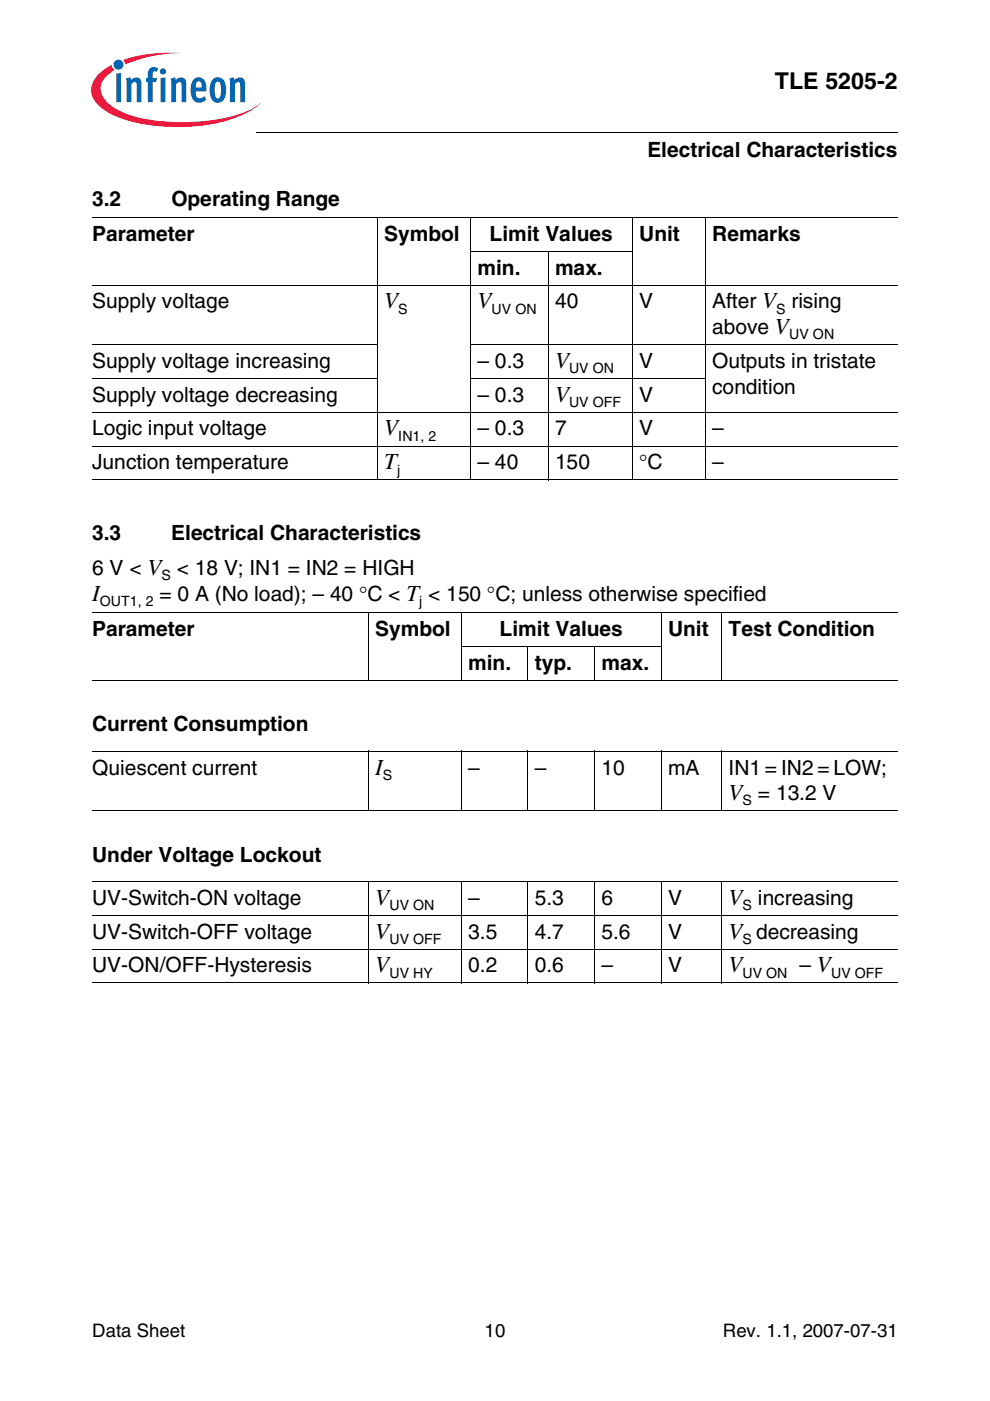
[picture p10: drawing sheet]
<svg xmlns="http://www.w3.org/2000/svg" width="210mm" height="297mm" viewBox="0 0 210 297" stroke-linecap="round" stroke-linejoin="round" font-family="sans-serif">
<defs><g id="words">
<g font-size="4.9">
<text x="164.3" y="18.8">TLE 5205-2</text>
<text x="81.4" y="65.4">V</text>
<text x="101.3" y="65.4">V</text>
<text x="117.7" y="78">V</text>
<text x="117.7" y="85.2">V</text>
<text x="81.4" y="92.3">V</text>
<text x="81.4" y="99.5">T</text>
<text x="19.6" y="127.4">I</text>
<text x="79.5" y="164.2">I</text>
<text x="154.5" y="169.6">V = 13.2 V</text>
<text x="79.5" y="191.9">V</text>
<text x="154.5" y="191.9">V increasing</text>
<text x="79.5" y="199">V</text>
<text x="154.5" y="199">V decreasing</text>
<text x="79.5" y="206.2">V</text>
<text x="154.5" y="206.2">V</text>
</g>
<g font-size="4.4">
<text x="137.3" y="33.3">Electrical Characteristics</text>
<text x="19.6" y="43.7">3.2</text>
<text x="36.3" y="43.7">Operating Range</text>
<text x="19.6" y="51.1">Parameter</text>
<text x="81.5" y="51.1">Symbol</text>
<text x="103.8" y="51.1">Limit Values</text>
<text x="135.5" y="51.1">Unit</text>
<text x="151" y="51.1">Remarks</text>
<text x="101.3" y="58.3">min.</text>
<text x="117.7" y="58.3">max.</text>
<text x="19.6" y="65.4">Supply voltage</text>
<text x="117.7" y="65.4">40</text>
<text x="135.5" y="65.4">V</text>
<text x="151" y="65.4">After V rising</text>
<text x="151" y="70.9">above V</text>
<text x="19.6" y="78">Supply voltage increasing</text>
<text x="101.3" y="78">– 0.3</text>
<text x="135.5" y="78">V</text>
<text x="151" y="78">Outputs in tristate</text>
<text x="151" y="83.4">condition</text>
<text x="19.6" y="85.2">Supply voltage decreasing</text>
<text x="101.3" y="85.2">– 0.3</text>
<text x="135.5" y="85.2">V</text>
<text x="19.6" y="92.3">Logic input voltage</text>
<text x="101.3" y="92.3">– 0.3</text>
<text x="117.7" y="92.3">7</text>
<text x="135.5" y="92.3">V</text>
<text x="151" y="92.3">–</text>
<text x="19.6" y="99.5">Junction temperature</text>
<text x="101.3" y="99.5">– 40</text>
<text x="117.7" y="99.5">150</text>
<text x="135.5" y="99.5">°C</text>
<text x="151" y="99.5">–</text>
<text x="19.6" y="114.6">3.3</text>
<text x="36.3" y="114.6">Electrical Characteristics</text>
<text x="19.6" y="122">6 V &lt; V &lt; 18 V; IN1 = IN2 = HIGH</text>
<text x="33.8" y="127.4">= 0 A (No load); – 40 °C &lt; T &lt; 150 °C; unless otherwise specified</text>
<text x="19.6" y="134.8">Parameter</text>
<text x="79.5" y="134.8">Symbol</text>
<text x="105.9" y="134.8">Limit Values</text>
<text x="141.7" y="134.8">Unit</text>
<text x="154.5" y="134.8">Test Condition</text>
<text x="99.3" y="142">min.</text>
<text x="113.4" y="142">typ.</text>
<text x="127.5" y="142">max.</text>
<text x="19.6" y="155.1">Current Consumption</text>
<text x="19.6" y="164.2">Quiescent current</text>
<text x="99.3" y="164.2">–</text>
<text x="113.4" y="164.2">–</text>
<text x="127.6" y="164.2">10</text>
<text x="141.6" y="164.2">mA</text>
<text x="154.5" y="164.2">IN1 = IN2 = LOW;</text>
<text x="19.6" y="182.7">Under Voltage Lockout</text>
<text x="19.6" y="191.9">UV-Switch-ON voltage</text>
<text x="99.3" y="191.9">–</text>
<text x="113.4" y="191.9">5.3</text>
<text x="127.6" y="191.9">6</text>
<text x="141.6" y="191.9">V</text>
<text x="19.6" y="199">UV-Switch-OFF voltage</text>
<text x="99.3" y="199">3.5</text>
<text x="113.4" y="199">4.7</text>
<text x="127.6" y="199">5.6</text>
<text x="141.6" y="199">V</text>
<text x="19.6" y="206.2">UV-ON/OFF-Hysteresis</text>
<text x="99.3" y="206.2">0.2</text>
<text x="113.4" y="206.2">0.6</text>
<text x="127.6" y="206.2">–</text>
<text x="141.6" y="206.2">V</text>
<text x="169.5" y="206.2">– V</text>
</g>
<g font-size="3.9">
<text x="19.6" y="283.5">Data Sheet</text>
<text x="102.8" y="283.5">10</text>
<text x="153.3" y="283.5">Rev. 1.1, 2007-07-31</text>
</g>
<g font-size="3">
<text x="84.5" y="66.5">S</text>
<text x="104.2" y="66.5">UV ON</text>
<text x="164.6" y="66.5">S</text>
<text x="167.3" y="72">UV ON</text>
<text x="120.6" y="79.1">UV ON</text>
<text x="120.6" y="86.3">UV OFF</text>
<text x="84.5" y="93.4">IN1, 2</text>
<text x="84.2" y="100.6">j</text>
<text x="34.2" y="123.1">S</text>
<text x="21.2" y="128.5">OUT1, 2</text>
<text x="88.9" y="128.5">j</text>
<text x="81.2" y="165.3">S</text>
<text x="157.4" y="170.7">S</text>
<text x="82.5" y="193">UV ON</text>
<text x="157.4" y="193">S</text>
<text x="82.5" y="200.2">UV OFF</text>
<text x="157.4" y="200.2">S</text>
<text x="82.5" y="207.3">UV HY</text>
<text x="157.4" y="207.3">UV ON</text>
<text x="176.2" y="207.3">UV OFF</text>
</g>
</g></defs>
<circle cx="25.1" cy="13.7" r="1.06" fill="#0166b3"/>
<g fill="#ed1a40">
<path d="M26.1 12.7l.8-.3a31.7 31.7 0 0 1 11.7-1.2 31 31 0 0 0-11.4 2.2l-.6 .3z"/>
<path d="M20.7 15.9l1.3-1.1 1.7-1.1 .2 .7 .4 .5a4.8 4.8 0 0 0-3 4.1 6.1 6.1 0 0 0 3.8 4.4 31.1 31.1 0 0 0 15.1 2.5 30.9 30.9 0 0 0 13.5-3l1.6-1.1a19.2 19.2 0 0 1-10.1 4.5 41 41 0 0 1-19.9-1.3 9.9 9.9 0 0 1-5.6-4.2 4.2 4.2 0 0 1 1-4.9z"/>
</g>
<g fill="#0166b3">
<path d="M24.7 15.6l1-.1v6.2h-1z"/>
<path d="M26.7 16.6l.9-.2 .2 .6a1.19 1.19 0 0 1 1.4-.6 1.19 1.19 0 0 1 .8 1.3v4h-1v-4a.4 .4 0 0 0-.7-.3l-.5 .5v3.8h-.9z"/>
<path d="M31.8 14.5l.8-.3 .7 .2 .2 .1-.3 .8-.1-.1a.46 .46 0 0 0-.7 .2v1.1h.9l-.2 .9h-.7v4.3h-1.1v-4.3h-.3v-.9h.3v-.7a1.72 1.72 0 0 1 .5-1.3z"/>
<path d="M36.2 16.6l.9-.2 .2 .6a1.19 1.19 0 0 1 1.4-.6 1.19 1.19 0 0 1 .8 1.3v4h-1l-.1-4a.4 .4 0 0 0-.6-.3l-.5 .5v3.8h-1z"/>
<path d="M48.7 16.6l.9-.2 .1 .6a1.19 1.19 0 0 1 1.4-.6 1.19 1.19 0 0 1 .8 1.3v4h-1v-4a.4 .4 0 0 0-.6-.3l-.5 .5v3.8h-1z"/>
<path d="M33.9 15.1a.66 .66 0 0 1 1.3 0 .66 .66 0 0 1-1.3 0zM34.1 16.6l1-.2v5.3h-1z"/>
<path d="M41.1 16.8a1.55 1.55 0 0 1 1.7-.3 1.55 1.55 0 0 1 .9 1.5l.1 1.4h-2.3a1.06 1.06 0 0 0 .2 1.1 1.06 1.06 0 0 0 1.1 .2l.5-.3 .4 .7a1.83 1.83 0 0 1-2.1 .6 1.83 1.83 0 0 1-1.1-1.9v-1.7l.2-.7zM41.7 17.4l-.2 1.2h1.3l-.1-.8a.56 .56 0 0 0-.3-.5 .56 .56 0 0 0-.7 .1z"/>
<path d="M45.3 16.7a1.68 1.68 0 0 1 1.8-.1 1.68 1.68 0 0 1 .8 1.7v1.3a1.9 1.9 0 0 1-2.3 2.1 2.85 2.85 0 0 1-1.1-3.2 2.71 2.71 0 0 1 .8-1.8zM45.8 17.4a4.2 4.2 0 0 0 .1 3.3l.3 .2a1.49 1.49 0 0 0 .7-1.8v-.4a1.15 1.15 0 0 0-.7-1.4z"/>
</g>
<path d="M54.4 28v.2z" fill="#000"/>
<g fill="none" stroke="#000" stroke-width=".21">
<path d="M54.4 28.1h136M19.6 46.1h170.7M80 46.1v55.7M99.7 53.3h34.4M99.8 46.1v55.7M116.2 53.3v48.5M134 46.1v55.7M149.5 46.1v55.7M19.6 60.5h170.7M19.6 73.1h60.5M99.7 73.1h90.6M19.6 80.2h60.5"/>
<path d="M19.6 87.4h170.7M19.6 94.6h170.7M99.7 80.2h49.9M19.6 101.7h170.7M19.6 129.9h170.7M78.1 129.8v14.5M97.7 137h42.6M97.8 129.8v14.5M111.9 136.9v7.4M126.1 136.9v7.4M140.2 129.8v14.5M153 129.8v14.5"/>
<path d="M19.6 144.2h170.7M19.6 159.3h170.7M78.1 159.2v12.7M97.8 159.2v12.7M111.9 159.2v12.7M126.1 159.2v12.7M140.2 159.2v12.7M153 159.2v12.7M19.6 171.9h170.7M19.6 186.9h170.7M19.6 194.1h170.7M78.1 186.9v21.6"/>
<path d="M97.8 186.9v21.6M111.9 186.9v21.6M126.1 186.9v21.6M140.2 186.9v21.6M153 186.9v21.6M19.6 201.3h170.7M19.6 208.4h170.7"/>
</g>
<use href="#words"/>
</svg>
